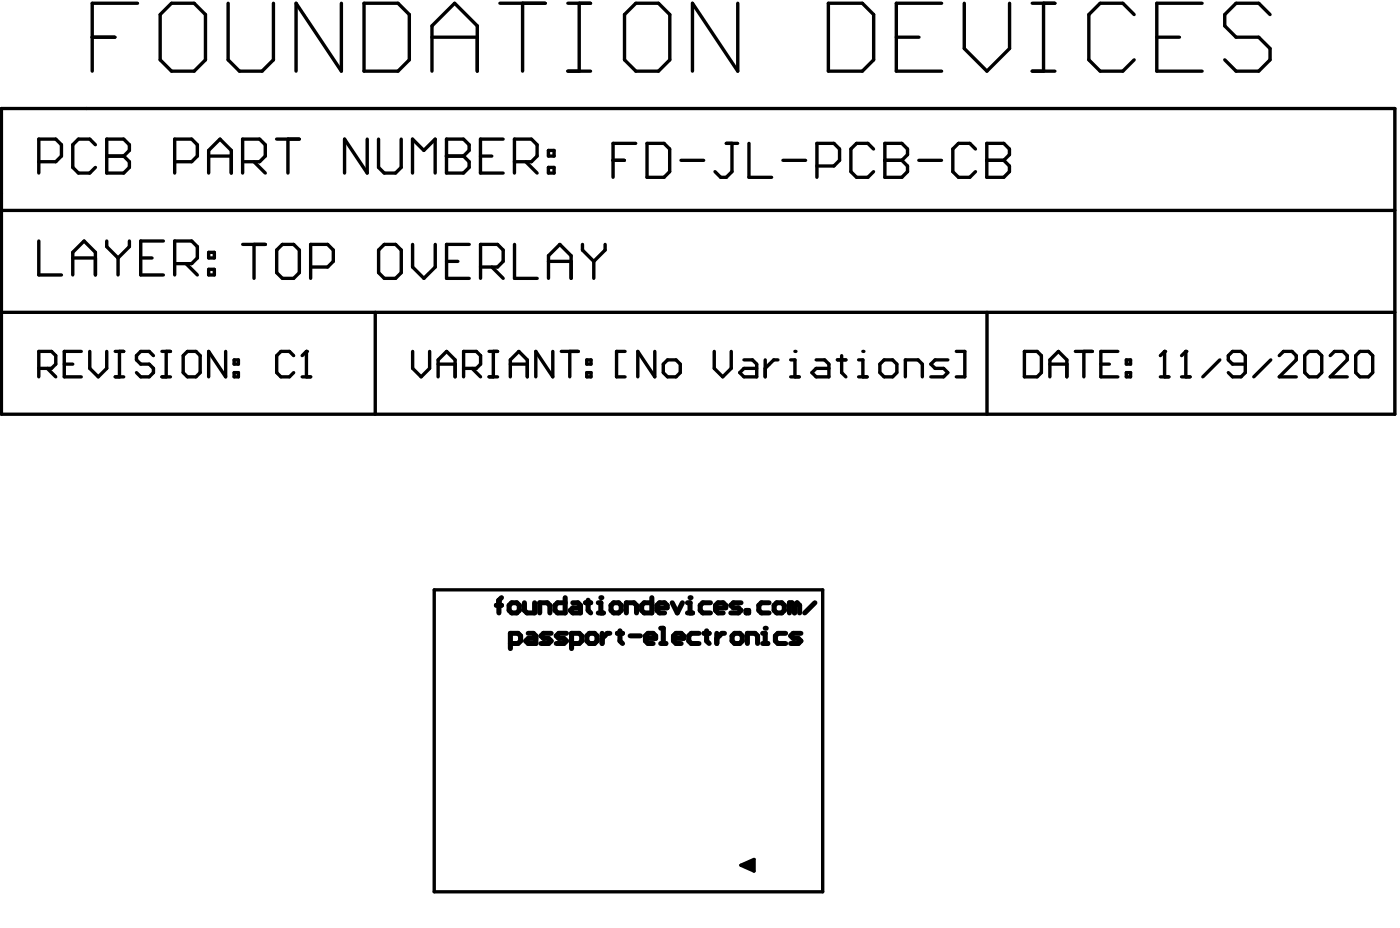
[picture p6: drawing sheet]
<svg xmlns="http://www.w3.org/2000/svg" width="137mm" height="91mm" viewBox="0 0 137 91" stroke-linecap="round" stroke-linejoin="round" font-family="sans-serif">
<g fill="#000">
<path d="M72.4 84.5l1.3-.5v1.1z"/>
<circle cx="10.4" cy="15.2" r=".16"/>
<circle cx="43.7" cy="15.2" r=".16"/>
<circle cx="86.5" cy="15.7" r=".16"/>
<circle cx="96.5" cy="15.7" r=".16"/>
<circle cx="30" cy="34.3" r=".16"/>
<circle cx="77.7" cy="34.3" r=".16"/>
<circle cx="84.4" cy="34.3" r=".16"/>
<circle cx="113.9" cy="34.3" r=".16"/>
<circle cx="115.9" cy="34.3" r=".16"/>
<circle cx="58.7" cy="58.4" r=".25"/>
<circle cx="67.5" cy="58.4" r=".25"/>
<circle cx="74.8" cy="61.4" r=".25"/>
</g>
<g fill="none" stroke="#000" stroke-width=".33">
<path d="M.1 10.6h136.3v29.9h-136.3zM3.8 15.8h1.7l.5-.6v-1.1l-.5-.5h-1.7v3.3M9 3.6h2.2M9.3 14.1l-.5-.5h-1.1l-.6 .5v2.3l.6 .5h1.1l.5-.5M10.4 13.6h1.7l.6 .5v.6l-.6 .5 .6 .6v.6l-.6 .5h-1.7zM10.4 15.2h1.7M13.4 .3h-4.4v6.7M15.7 1.4l1.1-1.1h2.2l1.1 1.1v4.4l-1.1 1.2h-2.2l-1.1-1.2zM17.1 15.8h1.6l.6-.6v-1.1l-.6-.5h-1.6v3.3M20.4 16.9v-2.2l1.1-1.1 1.1 1.1v2.2M20.4 15.2h2.2M22.3 .3v5.5l1.1 1.2h2.2l1.1-1.2v-5.5"/>
<path d="M23.7 15.8h1.7l.5-.6v-1.1l-.5-.5h-1.7v3.3M24.8 15.8l1.1 1.1M27 13.6h2.3M28.2 13.6v3.3M33.4 .3v6.7l-4.5-6.7v6.7M35.6 .3h3.3l1.1 1.1v4.4l-1.1 1.2h-3.3zM35.9 13.6v3.3l-2.2-3.3v3.3M37 13.6v2.8l.6 .5h1.1l.5-.5v-2.8M40.3 16.9v-3.3l1.1 1.1 1.1-1.1v3.3M42.2 3.6h4.5M42.2 7v-4.5l2.2-2.2 2.3 2.2v4.5M43.7 13.6h1.6l.6 .5v.6l-.6 .5 .6 .6v.6l-.6 .5h-1.6z"/>
<path d="M43.7 15.2h1.6M47 15.2h1.1M48.9 .3h4.4M49.2 13.6h-2.2v3.3h2.2M50.3 15.8h1.7l.5-.6v-1.1l-.5-.5h-1.7v3.3M51.1 .3v6.7M51.4 15.8l1.1 1.1M53.6 16.4h.6v.5h-.6zM53.6 14.7h.6v.5h-.6zM55.5 .3h2.2M55.5 7h2.2M56.6 .3v6.7"/>
<path d="M59.9 15.7h1.1M61.1 1.4l1.1-1.1h2.2l1.1 1.1v4.4l-1.1 1.2h-2.2l-1.1-1.2zM62.2 14h-2.3v3.3M63.3 14h1.6l.6 .6v2.2l-.6 .5h-1.6zM66.6 15.7h2.2M71 14h1.1M71.6 14v2.8l-.6 .5h-.5l-.6-.5M72.1 .3v6.7l-4.4-6.7v6.7M73.2 14v3.3h2.2M76.5 15.7h2.3M79.9 16.2h1.6l.6-.5v-1.1l-.6-.6h-1.6v3.3M81 .3h3.3l1.1 1.1v4.4l-1.1 1.2h-3.3z"/>
<path d="M85.4 14.6l-.5-.6h-1.2l-.5 .6v2.2l.5 .5h1.2l.5-.5M86.5 14h1.7l.5 .6v.5l-.5 .6 .5 .5v.6l-.5 .5h-1.7zM86.5 15.7h1.7M87.6 3.6h2.2M89.8 15.7h2.2M92.1 .3h-4.5v6.7h4.5M94.3 .3v4.4l2.2 2.3 2.2-2.3v-4.4M95.4 14.6l-.6-.6h-1.1l-.5 .6v2.2l.5 .5h1.1l.6-.5M96.5 14h1.6l.6 .6v.5l-.6 .6 .6 .5v.6l-.6 .5h-1.6zM96.5 15.7h1.6M100.9 .3h2.2M100.9 7h2.2"/>
<path d="M102 .3v6.7M110.9 1.4l-1.1-1.1h-2.2l-1.1 1.1v4.4l1.1 1.2h2.2l1.1-1.2M113.1 3.6h2.2M117.5 .3h-4.4v6.7h4.4M124.2 1.4l-1.1-1.1h-2.2l-1.2 1.1v1.1l1.2 1.1h2.2l1.1 1.1v1.1l-1.1 1.2h-2.2l-1.2-1.2M.1 20.6h136.3M.1 30.5h136.3M3.8 23.5v3.4h2.2M3.8 36h1.2l.5-.4v-.9l-.5-.4h-1.2v2.5M4.6 36l.9 .8M6.3 35.6h.8M7.1 26.9v-2.2l1.1-1.2 1.1 1.2v2.2"/>
<path d="M7.1 25.2h2.2M7.9 34.3h-1.6v2.5h1.6M8.8 34.3v1.7l.8 .8 .8-.8v-1.7M10.4 23.5v.6l1.1 1.1M11.3 34.3h.8M11.3 36.8h.8M11.5 25.2v1.7M11.7 34.3v2.5M12.7 23.5v.6l-1.2 1.1M13.8 25.2h1.1M15 34.7l-.4-.4h-.8l-.5 .4v.5l.5 .4h.8l.4 .4v.4l-.4 .4h-.8l-.5-.4M15.8 34.3h.9"/>
<path d="M15.8 36.8h.9M16 23.5h-2.2v3.4h2.2M16.2 34.3v2.5M17.1 25.8h1.6l.6-.6v-1.1l-.6-.6h-1.6v3.4M17.9 34.7l.4-.4h.9l.4 .4v1.7l-.4 .4h-.9l-.4-.4zM18.2 25.8l1.1 1.1M20.4 24.7h.6v.5h-.6zM20.4 26.3h.6v.6h-.6zM22.1 34.3v2.5l-1.7-2.5v2.5M22.9 36.4h.4v.4h-.4zM22.9 35.2h.4v.4h-.4zM23.7 23.9h2.2"/>
<path d="M24.8 23.9v3.3M27.1 24.4l.5-.5h1.1l.6 .5v2.2l-.6 .6h-1.1l-.5-.6zM28.7 34.7l-.4-.4h-.8l-.4 .4v1.7l.4 .4h.8l.4-.4M29.5 36.8h.9M29.5 34.7l.5-.4v2.5M30.4 26.1h1.6l.6-.6v-1.1l-.6-.5h-1.6v3.3M36.7 30.5v10M37 24.4l.6-.5h1.1l.5 .5v2.2l-.5 .6h-1.1l-.6-.6zM40.3 23.9v2.2l1.1 1.1 1.2-1.1v-2.2M40.3 34.3v1.7l.9 .8 .8-.8v-1.7M42.8 35.6h1.7M42.8 36.8v-1.6l.9-.9 .8 .9v1.6"/>
<path d="M43.7 25.5h1.1M45.3 36h1.3l.4-.4v-.9l-.4-.4h-1.3v2.5M45.9 23.9h-2.2v3.3h2.2M46.2 36l.8 .8M47 26.1h1.6l.6-.6v-1.1l-.6-.5h-1.6v3.3M47.8 34.3h.8M47.8 36.8h.8M48.1 26.1l1.1 1.1M48.2 34.3v2.5M49.9 35.6h1.7M49.9 36.8v-1.6l.8-.9 .9 .9v1.6M50.3 23.9v3.3h2.2"/>
<path d="M53.6 25.5h2.2M53.6 27.2v-2.2l1.1-1.1 1.1 1.1v2.2M54 34.3v2.5l-1.6-2.5v2.5M54.9 34.3h1.6M55.7 34.3v2.5M56.9 23.9v.5l1.2 1.1M57.4 36.4h.4v.4h-.4zM57.4 35.2h.4v.4h-.4zM58.1 25.5v1.7M59.2 23.9v.5l-1.1 1.1M61.1 34.3h-.8v2.5h.8M64 34.3v2.5l-1.6-2.5v2.5"/>
<path d="M64.8 35.6l.5-.4h.8l.4 .4v.8l-.4 .4h-.8l-.5-.4zM69.8 34.3v1.7l.9 .8 .8-.8v-1.7M72.7 35.2h.9l.4 .4v1.2h-1.3l-.4-.4 .4-.4h1.3M74.8 35.2v1.6M76.1 35.2h-.5l-.8 .8M77.3 36.8h.8M77.3 35.2h.4v1.6M79.8 35.2h.8l.4 .4v1.2h-1.2l-.4-.4 .4-.4h1.2M81.9 35.2h.8M82.3 34.7v1.7l.4 .4M83.9 36.8h.9M83.9 35.2h.5v1.6"/>
<path d="M86 35.6l.4-.4h.9l.4 .4v.8l-.4 .4h-.9l-.4-.4zM88.5 36.8v-1.6h1.3l.4 .4v1.2M92.7 35.2h-1.3l-.4 .4 .4 .4h.9l.4 .4-.4 .4h-1.3M93.5 34.3h.8v2.5h-.8M96.5 30.5v10M100.2 34.3h1.2l.4 .4v1.7l-.4 .4h-1.2zM102.6 35.6h1.7M102.6 36.8v-1.6l.9-.9 .8 .9v1.6M105.1 34.3h1.7M106 34.3v2.5M107.6 35.6h.9M109.3 34.3h-1.7v2.5h1.7"/>
<path d="M110.1 36.4h.4v.4h-.4zM110.1 35.2h.4v.4h-.4zM113.4 36.8h.9M113.4 34.7l.5-.4v2.5M115.5 36.8h.9M115.5 34.7l.4-.4v2.5M119.3 35.2l-1.7 1.6M121.8 35.6h-1.3l-.4-.4v-.5l.4-.4h.8l.5 .4v1.7l-.5 .4h-.8l-.4-.4M124.2 35.2l-1.6 1.6M125.1 34.7l.4-.4h.8l.4 .4v.5l-1.6 1.6h1.6M127.6 34.7l.4-.4h.8l.4 .4v1.7l-.4 .4h-.8l-.4-.4zM130.1 34.7l.4-.4h.8l.4 .4v.5l-1.6 1.6h1.6"/>
<path d="M132.5 34.7l.5-.4h.8l.4 .4v1.7l-.4 .4h-.8l-.5-.4zM42.5 57.6h37.9v29.5h-37.9zM72.4 84.5l1.3-.5v1.1z"/>
</g>
<g fill="none" stroke="#000" stroke-width=".49">
<path d="M48.5 59.1h.5M49 58.4l-.2 .2v1.3M49.8 59.1l.2-.2h.5l.3 .2v.5l-.3 .3h-.5l-.2-.3zM51.3 58.9v.7l.2 .3h.8v-1M52.8 59.9v-1h.7l.3 .2v.8M55.3 58.4v1.5h-.8l-.2-.3v-.5l.2-.2h.8M56 58.9h.5l.3 .2v.8h-.8l-.2-.3 .2-.2h.8M57.3 58.9h.4M57.5 58.6v1l.2 .3M58.5 59.9h.5M58.5 58.9h.2v1M59.7 59.1l.3-.2h.5l.2 .2v.5l-.2 .3h-.5l-.3-.3z"/>
<path d="M61.2 59.9v-1h.8l.2 .2v.8M63.7 58.4v1.5h-.7l-.3-.3v-.5l.3-.2h.7M64.2 59.4h1v-.3l-.2-.2h-.5l-.3 .2v.5l.3 .3h.5M65.7 58.9l.5 1 .5-1M67.2 59.9h.5M67.2 58.9h.3v1M69.5 58.9h-.8l-.2 .2v.5l.2 .3h.8M70 59.4h1v-.3l-.3-.2h-.5l-.2 .2v.5l.2 .3h.5M72.4 58.9h-.7l-.2 .2 .2 .3h.5l.2 .2-.2 .3h-.7M72.9 59.6h.3v.3h-.3zM75.2 58.9h-.8l-.2 .2v.5l.2 .3h.8M75.7 59.1l.2-.2h.5l.3 .2v.5l-.3 .3h-.5l-.2-.3z"/>
<path d="M77.7 59.1l-.3-.2h-.2v1M77.7 59.1v.8M77.7 59.1l.2-.2 .3 .2v.8M79.7 58.9l-1 1M49.9 62.9h.7l.3-.3v-.5l-.3-.2h-.7v1.5M51.6 61.9h.5l.3 .2v.8h-.8l-.2-.3 .2-.2h.8M53.9 61.9h-.8l-.2 .2 .2 .3h.5l.3 .2-.3 .3h-.7M55.4 61.9h-.8l-.2 .2 .2 .3h.5l.3 .2-.3 .3h-.7M55.9 62.9h.7l.3-.3v-.5l-.3-.2h-.7v1.5M57.4 62.1l.2-.2h.5l.3 .2v.5l-.3 .3h-.5l-.2-.3zM58.9 61.9v1M59.6 61.9h-.2l-.5 .5"/>
<path d="M60.4 61.9h.5M60.6 61.6v1l.3 .3M61.6 62.1h1M63.1 62.4h1v-.3l-.2-.2h-.5l-.3 .2v.5l.3 .3h.5M64.6 62.9h.5M64.6 61.4h.2v1.5M65.8 62.4h1v-.3l-.2-.2h-.5l-.3 .2v.5l.3 .3h.5M68.3 61.9h-.7l-.3 .2v.5l.3 .3h.7M68.8 61.9h.5M69.1 61.6v1l.2 .3M70.1 61.9v1M70.8 61.9h-.2l-.5 .5"/>
<path d="M71.6 62.1l.2-.2h.5l.3 .2v.5l-.3 .3h-.5l-.2-.3zM73.1 62.9v-1h.7l.3 .2v.8M74.6 61.9h.2v1M74.6 62.9h.5M76.8 61.9h-.7l-.3 .2v.5l.3 .3h.7M78.3 61.9h-.7l-.3 .2 .3 .3h.5l.2 .2-.2 .3h-.8"/>
</g>
</svg>
